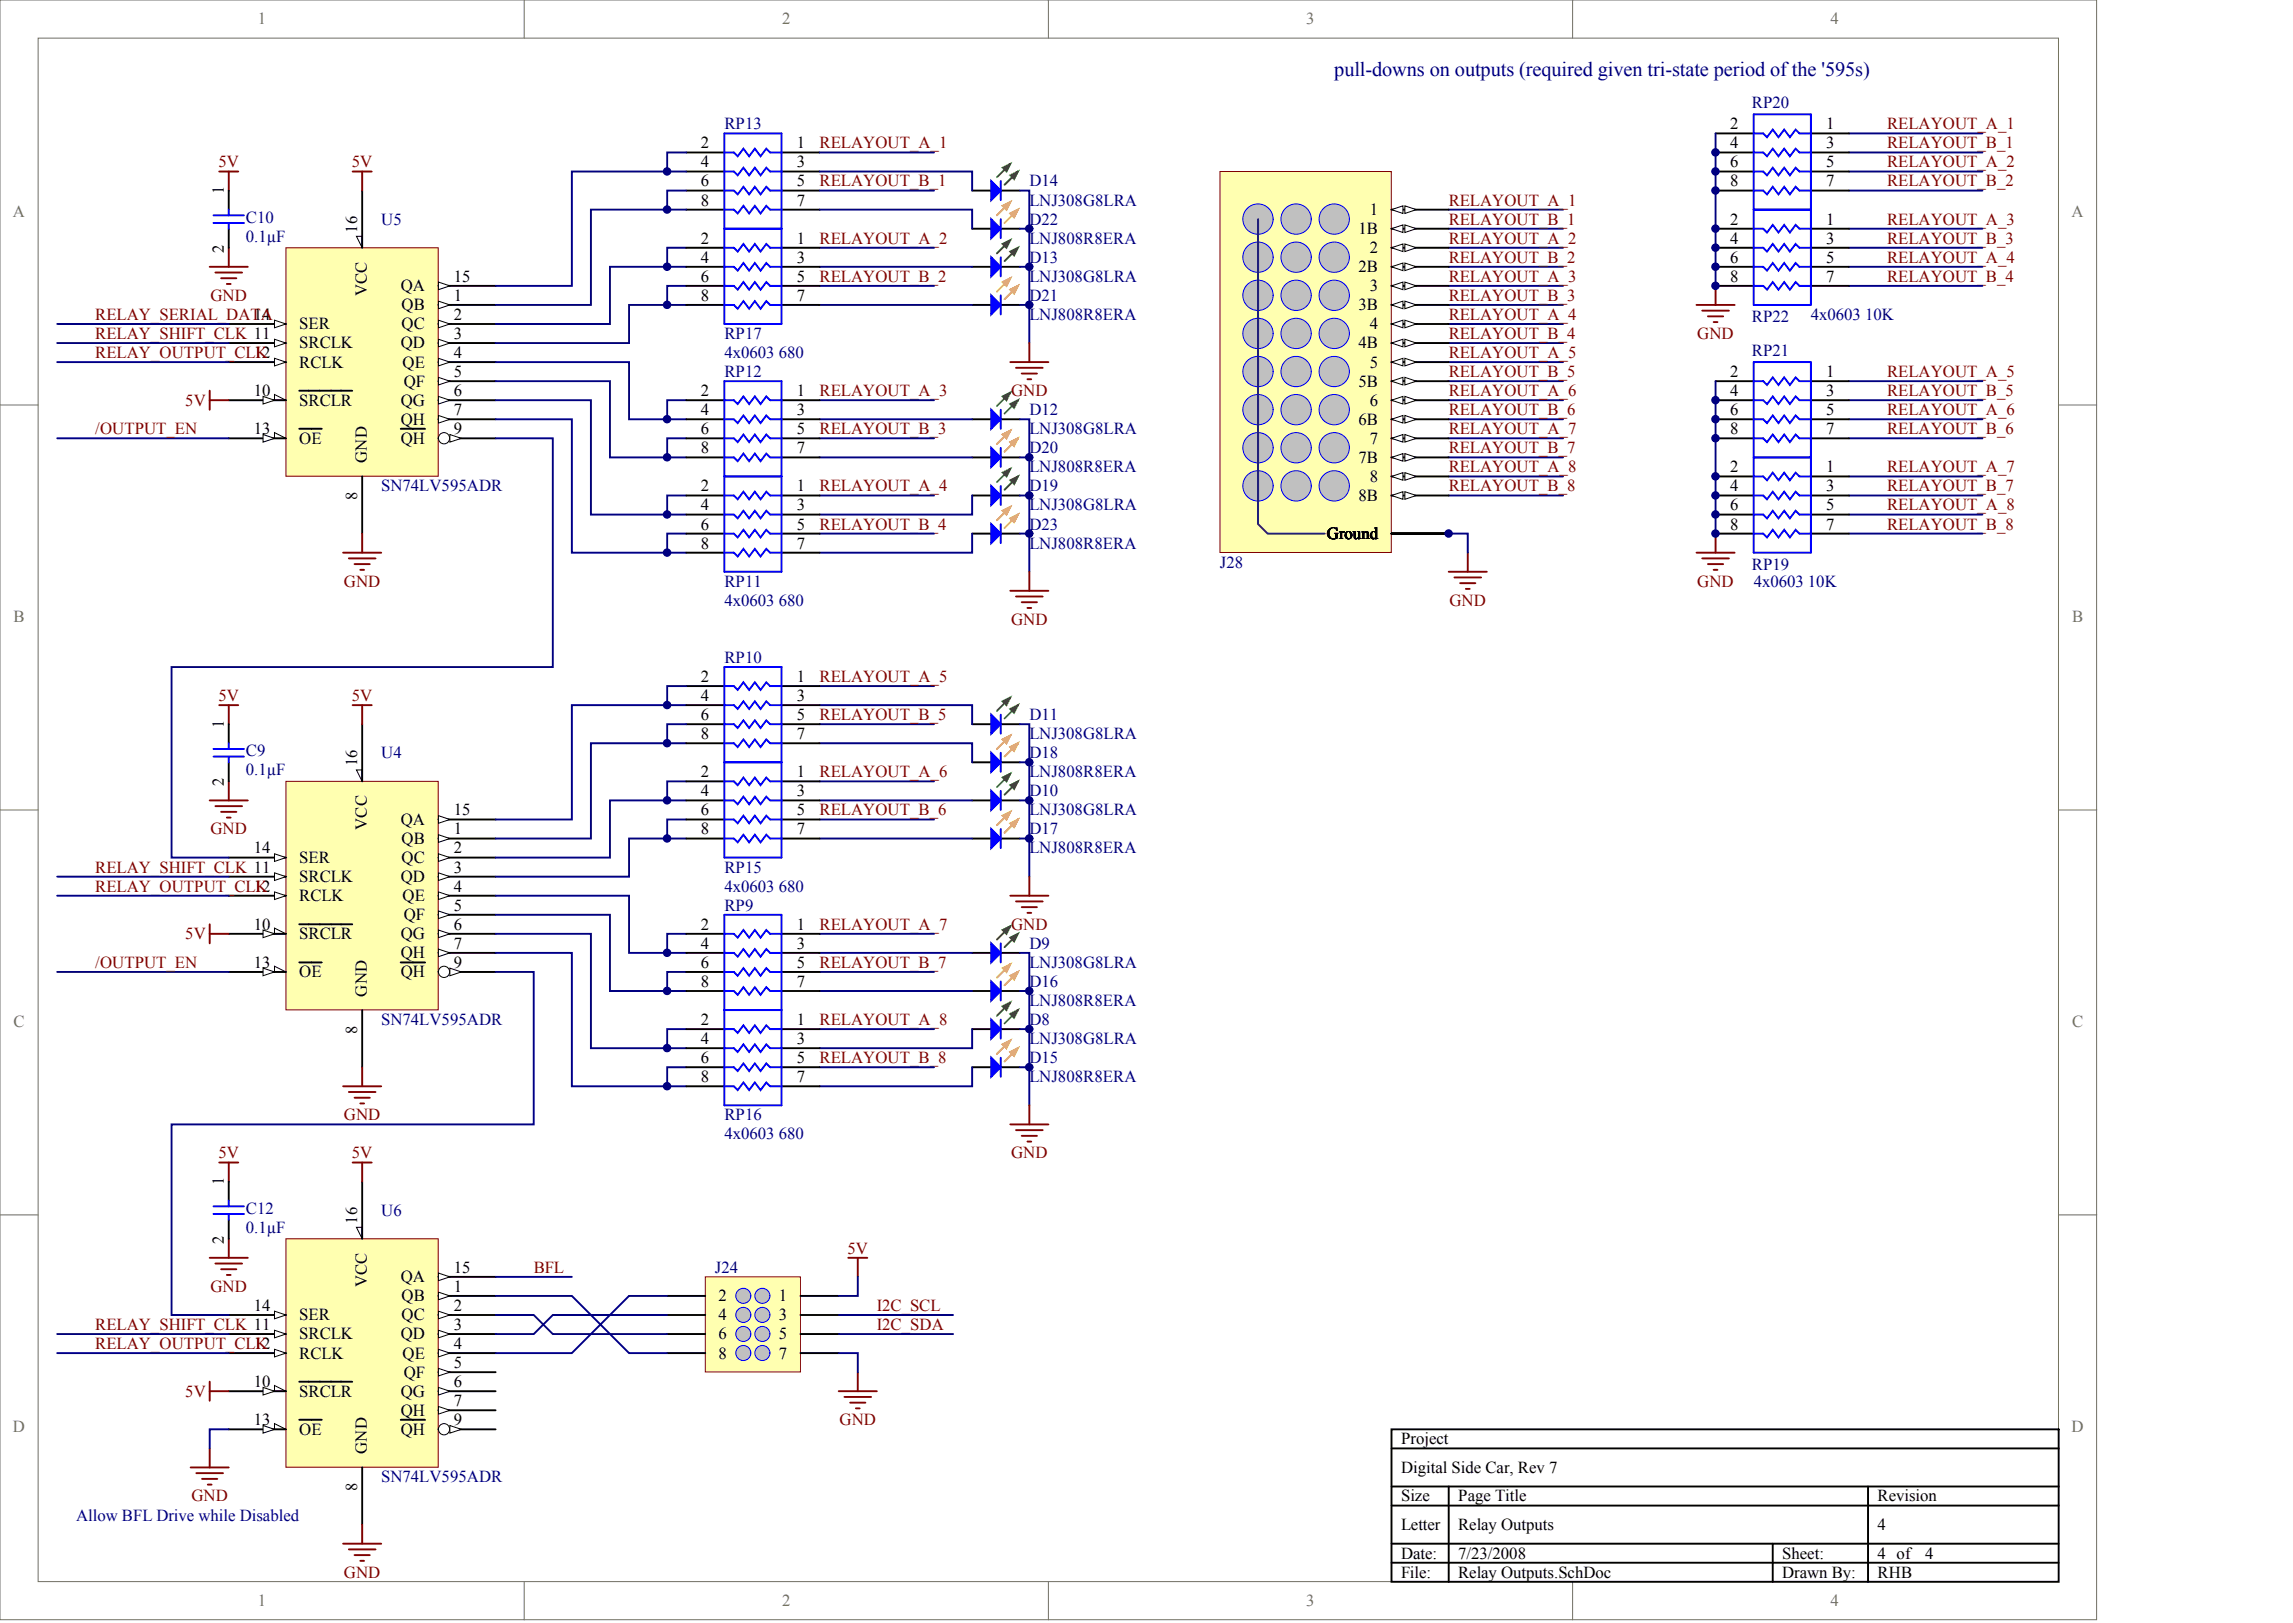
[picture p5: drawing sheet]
<svg xmlns="http://www.w3.org/2000/svg" width="840mm" height="594mm" viewBox="0 0 840 594" stroke-linecap="round" stroke-linejoin="round" font-family="sans-serif">
<defs><g id="words">
<text font-size="7.5" fill="#000080" x="488.6" y="27.7">pull-downs on outputs (required given tri-state period of the '595s)</text>
<g font-size="6.1" fill="#716f64">
<text x="94.4" y="9">1</text>
<text x="286.4" y="9">2</text>
<text x="478.3" y="9">3</text>
<text x="670.3" y="9">4</text>
<text x="4.7" y="79.6">A</text>
<text x="758.6" y="79.6">A</text>
<text x="5" y="227.8">B</text>
<text x="758.8" y="227.8">B</text>
<text x="5" y="376">C</text>
<text x="758.8" y="376">C</text>
<text x="4.7" y="524.3">D</text>
<text x="758.6" y="524.3">D</text>
<text x="94.4" y="588">1</text>
<text x="286.4" y="588">2</text>
<text x="478.3" y="588">3</text>
<text x="670.3" y="588">4</text>
</g>
<g font-size="6.1" fill="#000080">
<text x="641.4" y="39.7">RP20</text>
<text x="265.2" y="47.3">RP13</text>
<text x="376.9" y="68.3">D14</text>
<text x="376.9" y="75.2">LNJ308G8LRA</text>
<text x="90" y="81.5">C10</text>
<text x="139.6" y="82.2">U5</text>
<text x="376.9" y="82.2">D22</text>
<text x="90" y="88.5">0.1µF</text>
<text x="376.9" y="89.2">LNJ808R8ERA</text>
<text x="376.9" y="96.2">D13</text>
<text x="376.9" y="103.1">LNJ308G8LRA</text>
<text x="376.9" y="110.1">D21</text>
<text x="376.9" y="117.1">LNJ808R8ERA</text>
<text x="641.4" y="117.8">RP22</text>
<text x="663.1" y="117.1">4x0603 10K</text>
<text x="265.2" y="124.1">RP17</text>
<text x="265.2" y="131">4x0603 680</text>
<text x="641.4" y="130.3">RP21</text>
<text x="265.2" y="138">RP12</text>
<text x="376.9" y="152">D12</text>
<text x="376.9" y="158.9">LNJ308G8LRA</text>
<text x="376.9" y="165.9">D20</text>
<text x="376.9" y="172.9">LNJ808R8ERA</text>
<text x="139.6" y="179.9">SN74LV595ADR</text>
<text x="376.9" y="179.9">D19</text>
<text x="376.9" y="186.8">LNJ308G8LRA</text>
<text x="376.9" y="193.8">D23</text>
<text x="376.9" y="200.8">LNJ808R8ERA</text>
<text x="446.7" y="207.8">J28</text>
<text x="641.4" y="208.5">RP19</text>
<text x="265.2" y="214.7">RP11</text>
<text x="642.1" y="214.7">4x0603 10K</text>
<text x="265.2" y="221.7">4x0603 680</text>
<text x="265.2" y="242.7">RP10</text>
<text x="376.9" y="263.6">D11</text>
<text x="376.9" y="270.6">LNJ308G8LRA</text>
<text x="90" y="276.8">C9</text>
<text x="139.6" y="277.5">U4</text>
<text x="376.9" y="277.5">D18</text>
<text x="90" y="283.8">0.1µF</text>
<text x="376.9" y="284.5">LNJ808R8ERA</text>
<text x="376.9" y="291.5">D10</text>
<text x="376.9" y="298.5">LNJ308G8LRA</text>
<text x="376.9" y="305.4">D17</text>
<text x="376.9" y="312.4">LNJ808R8ERA</text>
<text x="265.2" y="319.4">RP15</text>
<text x="265.2" y="326.4">4x0603 680</text>
<text x="265.2" y="333.3">RP9</text>
<text x="376.9" y="347.3">D9</text>
<text x="376.9" y="354.3">LNJ308G8LRA</text>
<text x="376.9" y="361.2">D16</text>
<text x="376.9" y="368.2">LNJ808R8ERA</text>
<text x="139.6" y="375.2">SN74LV595ADR</text>
<text x="376.9" y="375.2">D8</text>
<text x="376.9" y="382.2">LNJ308G8LRA</text>
<text x="376.9" y="389.1">D15</text>
<text x="376.9" y="396.1">LNJ808R8ERA</text>
<text x="265.2" y="410.1">RP16</text>
<text x="265.2" y="417">4x0603 680</text>
<text x="90" y="444.3">C12</text>
<text x="139.6" y="444.9">U6</text>
<text x="90" y="451.2">0.1µF</text>
<text x="261.7" y="465.9">J24</text>
<text x="139.6" y="542.6">SN74LV595ADR</text>
<text x="27.9" y="556.6">Allow BFL Drive while Disabled</text>
</g>
<g font-size="6.1">
<text x="633.5" y="47.3">2</text>
<text x="668.7" y="47.3">1</text>
<text x="256.6" y="54.3">2</text>
<text x="291.8" y="54.3">1</text>
<text x="633.5" y="54.3">4</text>
<text x="668.7" y="54.3">3</text>
<text x="256.6" y="61.3">4</text>
<text x="291.8" y="61.3">3</text>
<text x="633.5" y="61.3">6</text>
<text x="668.7" y="61.3">5</text>
<text x="82" y="71.2" transform="rotate(-90 82 71.2)">1</text>
<text x="256.6" y="68.3">6</text>
<text x="291.8" y="68.3">5</text>
<text x="633.5" y="68.3">8</text>
<text x="668.7" y="68.3">7</text>
<text x="256.6" y="75.2">8</text>
<text x="291.8" y="75.2">7</text>
<text x="501.6" y="78.7">1</text>
<text x="633.5" y="82.2">2</text>
<text x="668.7" y="82.2">1</text>
<text x="130.8" y="85.1" transform="rotate(-90 130.8 85.1)">16</text>
<text x="256.6" y="89.2">2</text>
<text x="291.8" y="89.2">1</text>
<text x="497.4" y="85.7">1B</text>
<text x="633.5" y="89.2">4</text>
<text x="668.7" y="89.2">3</text>
<text x="82" y="92.4" transform="rotate(-90 82 92.4)">2</text>
<text x="501.6" y="92.7">2</text>
<text x="256.6" y="96.2">4</text>
<text x="291.8" y="96.2">3</text>
<text x="497.4" y="99.6">2B</text>
<text x="633.5" y="96.2">6</text>
<text x="668.7" y="96.2">5</text>
<text x="146.7" y="106.6">QA</text>
<text x="166.1" y="103.1">15</text>
<text x="256.6" y="103.1">6</text>
<text x="291.8" y="103.1">5</text>
<text x="501.6" y="106.6">3</text>
<text x="633.5" y="103.1">8</text>
<text x="668.7" y="103.1">7</text>
<text x="134.3" y="108.5" transform="rotate(-90 134.3 108.5)">VCC</text>
<text x="147.1" y="113.6">QB</text>
<text x="166.1" y="110.1">1</text>
<text x="256.6" y="110.1">8</text>
<text x="291.8" y="110.1">7</text>
<text x="497.4" y="113.6">3B</text>
<text x="93" y="117.1">14</text>
<text x="166.1" y="117.1">2</text>
<text x="109.6" y="120.6">SER</text>
<text x="147.1" y="120.6">QC</text>
<text x="166.1" y="124.1">3</text>
<text x="501.6" y="120.6">4</text>
<text x="109.6" y="127.5">SRCLK</text>
<text x="146.7" y="127.5">QD</text>
<text x="166.1" y="131">4</text>
<text x="497.4" y="127.5">4B</text>
<text x="109.6" y="134.5">RCLK</text>
<text x="147.4" y="134.5">QE</text>
<text x="501.6" y="134.5">5</text>
<text x="147.9" y="141.5">QF</text>
<text x="166.1" y="138">5</text>
<text x="497.4" y="141.5">5B</text>
<text x="633.5" y="138">2</text>
<text x="668.7" y="138">1</text>
<text x="93" y="145">10</text>
<text x="109.6" y="148.5">SRCLR</text>
<text x="146.7" y="148.5">QG</text>
<text x="166.1" y="145">6</text>
<text x="256.6" y="145">2</text>
<text x="291.8" y="145">1</text>
<text x="501.6" y="148.5">6</text>
<text x="633.5" y="145">4</text>
<text x="668.7" y="145">3</text>
<text x="146.7" y="155.5">QH</text>
<text x="166.1" y="152">7</text>
<text x="256.6" y="152">4</text>
<text x="291.8" y="152">3</text>
<text x="497.4" y="155.5">6B</text>
<text x="633.5" y="152">6</text>
<text x="668.7" y="152">5</text>
<text x="93" y="158.9">13</text>
<text x="166.1" y="158.9">9</text>
<text x="256.6" y="158.9">6</text>
<text x="291.8" y="158.9">5</text>
<text x="633.5" y="158.9">8</text>
<text x="668.7" y="158.9">7</text>
<text x="109.6" y="162.4">OE</text>
<text x="146.7" y="162.4">QH</text>
<text x="256.6" y="165.9">8</text>
<text x="291.8" y="165.9">7</text>
<text x="501.6" y="162.4">7</text>
<text x="134.3" y="169.5" transform="rotate(-90 134.3 169.5)">GND</text>
<text x="497.4" y="169.4">7B</text>
<text x="633.5" y="172.9">2</text>
<text x="668.7" y="172.9">1</text>
<text x="256.6" y="179.9">2</text>
<text x="291.8" y="179.9">1</text>
<text x="501.6" y="176.4">8</text>
<text x="633.5" y="179.9">4</text>
<text x="668.7" y="179.9">3</text>
<text x="130.8" y="183.1" transform="rotate(-90 130.8 183.1)">8</text>
<text x="497.4" y="183.4">8B</text>
<text x="256.6" y="186.8">4</text>
<text x="291.8" y="186.8">3</text>
<text x="633.5" y="186.8">6</text>
<text x="668.7" y="186.8">5</text>
<text x="256.6" y="193.8">6</text>
<text x="291.8" y="193.8">5</text>
<text x="485.9" y="197.3">Ground</text>
<text x="633.5" y="193.8">8</text>
<text x="668.7" y="193.8">7</text>
<text x="256.6" y="200.8">8</text>
<text x="291.8" y="200.8">7</text>
<text x="256.6" y="249.6">2</text>
<text x="291.8" y="249.6">1</text>
<text x="256.6" y="256.6">4</text>
<text x="291.8" y="256.6">3</text>
<text x="256.6" y="263.6">6</text>
<text x="291.8" y="263.6">5</text>
<text x="82" y="266.5" transform="rotate(-90 82 266.5)">1</text>
<text x="256.6" y="270.6">8</text>
<text x="291.8" y="270.6">7</text>
<text x="130.8" y="280.4" transform="rotate(-90 130.8 280.4)">16</text>
<text x="82" y="287.8" transform="rotate(-90 82 287.8)">2</text>
<text x="256.6" y="284.5">2</text>
<text x="291.8" y="284.5">1</text>
<text x="256.6" y="291.5">4</text>
<text x="291.8" y="291.5">3</text>
<text x="166.1" y="298.5">15</text>
<text x="256.6" y="298.5">6</text>
<text x="291.8" y="298.5">5</text>
<text x="134.3" y="303.8" transform="rotate(-90 134.3 303.8)">VCC</text>
<text x="146.7" y="301.9">QA</text>
<text x="166.1" y="305.4">1</text>
<text x="256.6" y="305.4">8</text>
<text x="291.8" y="305.4">7</text>
<text x="147.1" y="308.9">QB</text>
<text x="93" y="312.4">14</text>
<text x="109.6" y="315.9">SER</text>
<text x="147.1" y="315.9">QC</text>
<text x="166.1" y="312.4">2</text>
<text x="109.6" y="322.9">SRCLK</text>
<text x="146.7" y="322.9">QD</text>
<text x="166.1" y="319.4">3</text>
<text x="109.6" y="329.8">RCLK</text>
<text x="147.4" y="329.8">QE</text>
<text x="166.1" y="326.4">4</text>
<text x="166.1" y="333.3">5</text>
<text x="93" y="340.3">10</text>
<text x="147.9" y="336.8">QF</text>
<text x="166.1" y="340.3">6</text>
<text x="256.6" y="340.3">2</text>
<text x="291.8" y="340.3">1</text>
<text x="109.6" y="343.8">SRCLR</text>
<text x="146.7" y="343.8">QG</text>
<text x="166.1" y="347.3">7</text>
<text x="256.6" y="347.3">4</text>
<text x="291.8" y="347.3">3</text>
<text x="146.7" y="350.8">QH</text>
<text x="93" y="354.3">13</text>
<text x="109.6" y="357.8">OE</text>
<text x="146.7" y="357.8">QH</text>
<text x="166.1" y="354.3">9</text>
<text x="256.6" y="354.3">6</text>
<text x="291.8" y="354.3">5</text>
<text x="134.3" y="364.8" transform="rotate(-90 134.3 364.8)">GND</text>
<text x="256.6" y="361.2">8</text>
<text x="291.8" y="361.2">7</text>
<text x="256.6" y="375.2">2</text>
<text x="291.8" y="375.2">1</text>
<text x="130.8" y="378.4" transform="rotate(-90 130.8 378.4)">8</text>
<text x="256.6" y="382.2">4</text>
<text x="291.8" y="382.2">3</text>
<text x="256.6" y="389.1">6</text>
<text x="291.8" y="389.1">5</text>
<text x="256.6" y="396.1">8</text>
<text x="291.8" y="396.1">7</text>
<text x="82" y="433.9" transform="rotate(-90 82 433.9)">1</text>
<text x="130.8" y="447.9" transform="rotate(-90 130.8 447.9)">16</text>
<text x="82" y="455.2" transform="rotate(-90 82 455.2)">2</text>
<text x="166.1" y="465.9">15</text>
<text x="134.3" y="471.2" transform="rotate(-90 134.3 471.2)">VCC</text>
<text x="146.7" y="469.4">QA</text>
<text x="166.1" y="472.9">1</text>
<text x="93" y="479.8">14</text>
<text x="147.1" y="476.3">QB</text>
<text x="166.1" y="479.8">2</text>
<text x="263.1" y="476.3">2</text>
<text x="285.2" y="476.3">1</text>
<text x="109.6" y="483.3">SER</text>
<text x="147.1" y="483.3">QC</text>
<text x="263.1" y="483.3">4</text>
<text x="285.2" y="483.3">3</text>
<text x="109.6" y="490.3">SRCLK</text>
<text x="146.7" y="490.3">QD</text>
<text x="166.1" y="486.8">3</text>
<text x="263.1" y="490.3">6</text>
<text x="285.2" y="490.3">5</text>
<text x="109.6" y="497.3">RCLK</text>
<text x="147.4" y="497.3">QE</text>
<text x="166.1" y="493.8">4</text>
<text x="263.1" y="497.3">8</text>
<text x="285.2" y="497.3">7</text>
<text x="166.1" y="500.8">5</text>
<text x="93" y="507.7">10</text>
<text x="147.9" y="504.2">QF</text>
<text x="166.1" y="507.7">6</text>
<text x="109.6" y="511.2">SRCLR</text>
<text x="146.7" y="511.2">QG</text>
<text x="166.1" y="514.7">7</text>
<text x="93" y="521.7">13</text>
<text x="146.7" y="518.2">QH</text>
<text x="166.1" y="521.7">9</text>
<text x="109.6" y="525.2">OE</text>
<text x="146.7" y="525.2">QH</text>
<text x="134.3" y="532.3" transform="rotate(-90 134.3 532.3)">GND</text>
<text x="513" y="528.7">Project</text>
<text x="513" y="539.1">Digital Side Car, Rev 7</text>
<text x="130.8" y="545.9" transform="rotate(-90 130.8 545.9)">8</text>
<text x="513" y="549.6">Size</text>
<text x="533.9" y="549.6">Page Title</text>
<text x="687.5" y="549.6">Revision</text>
<text x="513" y="560">Letter</text>
<text x="533.9" y="560">Relay Outputs</text>
<text x="687.5" y="560">4</text>
<text x="513" y="570.5">Date:</text>
<text x="533.9" y="570.5">7/23/2008</text>
<text x="652.6" y="570.5">Sheet:</text>
<text x="687.5" y="570.5">4 of</text>
<text x="705" y="570.5">4</text>
<text x="513" y="577.5">File:</text>
<text x="533.9" y="577.5">Relay Outputs.SchDoc</text>
<text x="652.6" y="577.5">Drawn By:</text>
<text x="687.5" y="577.5">RHB</text>
</g>
<g font-size="6.1" fill="#800000">
<text x="691" y="47.3">RELAYOUT_A_1</text>
<text x="300.1" y="54.3">RELAYOUT_A_1</text>
<text x="691" y="54.3">RELAYOUT_B_1</text>
<text x="80" y="61.3">5V</text>
<text x="128.8" y="61.3">5V</text>
<text x="691" y="61.3">RELAYOUT_A_2</text>
<text x="300.1" y="68.3">RELAYOUT_B_1</text>
<text x="691" y="68.3">RELAYOUT_B_2</text>
<text x="530.5" y="75.2">RELAYOUT_A_1</text>
<text x="530.5" y="82.2">RELAYOUT_B_1</text>
<text x="691" y="82.2">RELAYOUT_A_3</text>
<text x="300.1" y="89.2">RELAYOUT_A_2</text>
<text x="530.5" y="89.2">RELAYOUT_A_2</text>
<text x="691" y="89.2">RELAYOUT_B_3</text>
<text x="530.5" y="96.2">RELAYOUT_B_2</text>
<text x="691" y="96.2">RELAYOUT_A_4</text>
<text x="300.1" y="103.1">RELAYOUT_B_2</text>
<text x="530.5" y="103.1">RELAYOUT_A_3</text>
<text x="691" y="103.1">RELAYOUT_B_4</text>
<text x="77.1" y="110.1">GND</text>
<text x="530.5" y="110.1">RELAYOUT_B_3</text>
<text x="34.9" y="117.1">RELAY_SERIAL_DATA</text>
<text x="530.5" y="117.1">RELAYOUT_A_4</text>
<text x="34.9" y="124.1">RELAY_SHIFT_CLK 11</text>
<text x="530.5" y="124.1">RELAYOUT_B_4</text>
<text x="621.5" y="124.1">GND</text>
<text x="34.9" y="131">RELAY_OUTPUT_CL12</text>
<text x="93.6" y="131">K</text>
<text x="530.5" y="131">RELAYOUT_A_5</text>
<text x="530.5" y="138">RELAYOUT_B_5</text>
<text x="691" y="138">RELAYOUT_A_5</text>
<text x="67.8" y="148.5">5V</text>
<text x="300.1" y="145">RELAYOUT_A_3</text>
<text x="370.2" y="145">GND</text>
<text x="530.5" y="145">RELAYOUT_A_6</text>
<text x="691" y="145">RELAYOUT_B_5</text>
<text x="530.5" y="152">RELAYOUT_B_6</text>
<text x="691" y="152">RELAYOUT_A_6</text>
<text x="34.9" y="158.9">/OUTPUT_EN</text>
<text x="300.1" y="158.9">RELAYOUT_B_3</text>
<text x="530.5" y="158.9">RELAYOUT_A_7</text>
<text x="691" y="158.9">RELAYOUT_B_6</text>
<text x="530.5" y="165.9">RELAYOUT_B_7</text>
<text x="530.5" y="172.9">RELAYOUT_A_8</text>
<text x="691" y="172.9">RELAYOUT_A_7</text>
<text x="300.1" y="179.9">RELAYOUT_A_4</text>
<text x="530.5" y="179.9">RELAYOUT_B_8</text>
<text x="691" y="179.9">RELAYOUT_B_7</text>
<text x="691" y="186.8">RELAYOUT_A_8</text>
<text x="300.1" y="193.8">RELAYOUT_B_4</text>
<text x="691" y="193.8">RELAYOUT_B_8</text>
<text x="125.9" y="214.7">GND</text>
<text x="621.5" y="214.7">GND</text>
<text x="530.7" y="221.7">GND</text>
<text x="370.2" y="228.7">GND</text>
<text x="300.1" y="249.6">RELAYOUT_A_5</text>
<text x="80" y="256.6">5V</text>
<text x="128.8" y="256.6">5V</text>
<text x="300.1" y="263.6">RELAYOUT_B_5</text>
<text x="300.1" y="284.5">RELAYOUT_A_6</text>
<text x="300.1" y="298.5">RELAYOUT_B_6</text>
<text x="77.1" y="305.4">GND</text>
<text x="34.9" y="319.4">RELAY_SHIFT_CLK 11</text>
<text x="34.9" y="326.4">RELAY_OUTPUT_CL12</text>
<text x="93.6" y="326.4">K</text>
<text x="300.1" y="340.3">RELAYOUT_A_7</text>
<text x="370.2" y="340.3">GND</text>
<text x="67.8" y="343.8">5V</text>
<text x="34.9" y="354.3">/OUTPUT_EN</text>
<text x="300.1" y="354.3">RELAYOUT_B_7</text>
<text x="300.1" y="375.2">RELAYOUT_A_8</text>
<text x="300.1" y="389.1">RELAYOUT_B_8</text>
<text x="125.9" y="410.1">GND</text>
<text x="80" y="424">5V</text>
<text x="128.8" y="424">5V</text>
<text x="370.2" y="424">GND</text>
<text x="310.3" y="458.9">5V</text>
<text x="195.4" y="465.9">BFL</text>
<text x="77.1" y="472.9">GND</text>
<text x="321.1" y="479.8">I2C_SCL</text>
<text x="34.9" y="486.8">RELAY_SHIFT_CLK 11</text>
<text x="321.1" y="486.8">I2C_SDA</text>
<text x="34.9" y="493.8">RELAY_OUTPUT_CL12</text>
<text x="93.6" y="493.8">K</text>
<text x="67.8" y="511.2">5V</text>
<text x="307.4" y="521.7">GND</text>
<text x="70.1" y="549.6">GND</text>
<text x="125.9" y="577.5">GND</text>
</g>
</g></defs>
<g fill="#fff" stroke="#716f64" stroke-width=".37">
<path d="M0 0h767.7v592.9h-767.7z"/>
<path d="M14 14h739.7v564.9h-739.7z"/>
</g>
<path d="M191.9 0v14M383.9 0v14M575.8 0v14M0 148.2h14M753.8 148.2h14M0 296.5h14M753.8 296.5h14M0 444.7h14M753.8 444.7h14M191.9 579v13.9M383.9 579v13.9M575.8 579v13.9" fill="none" stroke="#716f64" stroke-width=".37"/>
<path d="M509.5 523.2h244.3v55.8h-244.3zM509.5 530.2h244.3M509.5 544.1h244.3M509.5 551.1h244.3M530.5 544.1v34.9M684 544.1v34.9M509.5 565h244.3M509.5 572h244.3M649.1 565v14" fill="none" stroke="#000" stroke-width=".7"/>
<path d="M104.7 453.4h55.8v83.7h-55.8z" fill="#ffffb0" stroke="#800000" stroke-width=".37"/>
<path d="M160.5 481.3h21" fill="none" stroke="#000" stroke-width=".7"/>
<path d="M160.5 479.9l4.2 1.4-4.2 1.4z" fill="#fff" stroke="#000" stroke-width=".37"/>
<path d="M160.5 495.3h21" fill="none" stroke="#000" stroke-width=".7"/>
<path d="M160.5 493.9l4.2 1.4-4.2 1.4z" fill="#fff" stroke="#000" stroke-width=".37"/>
<path d="M160.5 509.2h21" fill="none" stroke="#000" stroke-width=".7"/>
<path d="M160.5 507.8l4.2 1.4-4.2 1.4z" fill="#fff" stroke="#000" stroke-width=".37"/>
<path d="M160.5 488.3h21" fill="none" stroke="#000" stroke-width=".7"/>
<path d="M160.5 486.9l4.2 1.4-4.2 1.4z" fill="#fff" stroke="#000" stroke-width=".37"/>
<path d="M160.5 502.3h21" fill="none" stroke="#000" stroke-width=".7"/>
<path d="M160.5 500.9l4.2 1.4-4.2 1.4z" fill="#fff" stroke="#000" stroke-width=".37"/>
<path d="M160.5 516.2h21" fill="none" stroke="#000" stroke-width=".7"/>
<path d="M160.5 514.8l4.2 1.4-4.2 1.4z" fill="#fff" stroke="#000" stroke-width=".37"/>
<path d="M83.8 523.2h20.9" fill="none" stroke="#000" stroke-width=".7"/>
<path d="M100.5 521.1l4.2 2.1h-4.2z" fill="none" stroke="#000" stroke-width=".37"/>
<path d="M96.3 521.8l4.2 1.4-4.2 1.4z" fill="#fff" stroke="#000" stroke-width=".37"/>
<path d="M83.8 488.3h20.9M109.6 519.7h8.2" fill="none" stroke="#000" stroke-width=".7"/>
<path d="M100.5 486.9l4.2 1.4-4.2 1.4z" fill="#fff" stroke="#000" stroke-width=".37"/>
<path d="M83.8 509.2h20.9" fill="none" stroke="#000" stroke-width=".7"/>
<path d="M100.5 507.1l4.2 2.1h-4.2z" fill="none" stroke="#000" stroke-width=".37"/>
<path d="M96.3 507.8l4.2 1.4-4.2 1.4z" fill="#fff" stroke="#000" stroke-width=".37"/>
<path d="M83.8 495.3h20.9M109.6 505.7h19.4" fill="none" stroke="#000" stroke-width=".7"/>
<path d="M100.5 493.9l4.2 1.4-4.2 1.4z" fill="#fff" stroke="#000" stroke-width=".37"/>
<path d="M83.8 481.3h20.9" fill="none" stroke="#000" stroke-width=".7"/>
<path d="M100.5 479.9l4.2 1.4-4.2 1.4z" fill="#fff" stroke="#000" stroke-width=".37"/>
<path d="M132.6 432.5v20.9M160.5 474.4h21" fill="none" stroke="#000" stroke-width=".7"/>
<path d="M130.5 449.2h2.1v4.2z" fill="none" stroke="#000" stroke-width=".37"/>
<path d="M160.5 473l4.2 1.4-4.2 1.4z" fill="#fff" stroke="#000" stroke-width=".37"/>
<path d="M160.5 467.4h21M132.6 537.1v21" fill="none" stroke="#000" stroke-width=".7"/>
<path d="M160.5 466l4.2 1.4-4.2 1.4z" fill="#fff" stroke="#000" stroke-width=".37"/>
<path d="M160.5 523.2h21" fill="none" stroke="#000" stroke-width=".7"/>
<circle cx="162.6" cy="523.2" r="2.06" fill="#fff" stroke="#000" stroke-width=".37"/>
<path d="M164.7 521.8l4.2 1.4-4.2 1.4z" fill="#fff" stroke="#000" stroke-width=".37"/>
<path d="M83.8 432.5v7M83.8 446.5v6.9M146.7 519.7h8.9" fill="none" stroke="#000" stroke-width=".7"/>
<g fill="none" stroke="#800000" stroke-width=".7">
<path d="M621.2 111.6h14M623.3 113.7h9.8M625.4 115.8h5.6M627.5 117.9h1.4M628.2 104.6v7M80.3 425.5h6.9M83.8 425.5v7M129.1 425.5h7M132.6 425.5v7M83.8 453.4v7M76.8 460.4h13.9M78.9 462.5h9.7"/>
<path d="M81 464.6h5.5M83.1 466.7h1.4M132.6 558.1v6.9M125.6 565h14M127.7 567.1h9.8M129.8 569.2h5.6M131.9 571.3h1.4"/>
</g>
<path d="M83.8 439.5v2.1M78.2 444.4h11.1M78.2 441.6h11.1M83.8 444.4v2.1" fill="none" stroke="#00f" stroke-width=".7"/>
<g fill="none" stroke="#000080" stroke-width=".7">
<path d="M677 48.8h48.9M530.5 76.7h41.8M530.5 83.7h41.8M530.5 90.7h41.8M530.5 97.7h41.8M530.5 104.6h41.8M530.5 111.6h41.8M530.5 118.6h41.8M530.5 125.6h41.8M530.5 132.5h41.8M530.5 139.5h41.8M530.5 146.5h41.8"/>
<path d="M530.5 153.5h41.8M530.5 160.4h41.8M530.5 167.4h41.8M530.5 174.4h41.8M530.5 181.4h41.8M20.9 488.3h62.9M20.9 495.3h62.9"/>
</g>
<path d="M446.7 62.8h62.7v139.4h-62.7z" fill="#ffffb0" stroke="#800000" stroke-width=".37"/>
<path d="M509.5 76.7h21" fill="none" stroke="#000" stroke-width=".7"/>
<g fill="#fff" stroke="#000" stroke-width=".37">
<path d="M509.5 76.7l4.2-1.4v2.8z"/>
<path d="M514.4 75.3l4.2 1.4-4.2 1.4z"/>
</g>
<path d="M509.5 90.7h21" fill="none" stroke="#000" stroke-width=".7"/>
<g fill="#fff" stroke="#000" stroke-width=".37">
<path d="M509.5 90.7l4.2-1.4v2.8z"/>
<path d="M514.4 89.3l4.2 1.4-4.2 1.4z"/>
</g>
<path d="M509.5 104.6h21" fill="none" stroke="#000" stroke-width=".7"/>
<g fill="#fff" stroke="#000" stroke-width=".37">
<path d="M509.5 104.6l4.2-1.4v2.8z"/>
<path d="M514.4 103.2l4.2 1.4-4.2 1.4z"/>
</g>
<path d="M509.5 118.6h21" fill="none" stroke="#000" stroke-width=".7"/>
<g fill="#fff" stroke="#000" stroke-width=".37">
<path d="M509.5 118.6l4.2-1.4v2.8z"/>
<path d="M514.4 117.2l4.2 1.4-4.2 1.4z"/>
</g>
<path d="M509.5 132.5h21" fill="none" stroke="#000" stroke-width=".7"/>
<g fill="#fff" stroke="#000" stroke-width=".37">
<path d="M509.5 132.5l4.2-1.4v2.8z"/>
<path d="M514.4 131.1l4.2 1.4-4.2 1.4z"/>
</g>
<path d="M509.5 146.5h21" fill="none" stroke="#000" stroke-width=".7"/>
<g fill="#fff" stroke="#000" stroke-width=".37">
<path d="M509.5 146.5l4.2-1.4v2.8z"/>
<path d="M514.4 145.1l4.2 1.4-4.2 1.4z"/>
</g>
<path d="M509.5 160.4h21" fill="none" stroke="#000" stroke-width=".7"/>
<g fill="#fff" stroke="#000" stroke-width=".37">
<path d="M509.5 160.4l4.2-1.3v2.7z"/>
<path d="M514.4 159.1l4.2 1.3-4.2 1.4z"/>
</g>
<path d="M509.5 174.4h21" fill="none" stroke="#000" stroke-width=".7"/>
<g fill="#fff" stroke="#000" stroke-width=".37">
<path d="M509.5 174.4l4.2-1.4v2.8z"/>
<path d="M514.4 173l4.2 1.4-4.2 1.4z"/>
</g>
<path d="M509.5 181.4h21" fill="none" stroke="#000" stroke-width=".7"/>
<g fill="#fff" stroke="#000" stroke-width=".37">
<path d="M509.5 181.4l4.2-1.4v2.8z"/>
<path d="M514.4 180l4.2 1.4-4.2 1.4z"/>
</g>
<path d="M509.5 167.4h21M509.5 195.3h21" fill="none" stroke="#000" stroke-width=".7"/>
<g fill="#fff" stroke="#000" stroke-width=".37">
<path d="M509.5 167.4l4.2-1.4v2.8z"/>
<path d="M514.4 166l4.2 1.4-4.2 1.4z"/>
</g>
<path d="M509.5 153.5h21M509.5 195.3h21" fill="none" stroke="#000" stroke-width=".7"/>
<g fill="#fff" stroke="#000" stroke-width=".37">
<path d="M509.5 153.5l4.2-1.4v2.8z"/>
<path d="M514.4 152.1l4.2 1.4-4.2 1.4z"/>
</g>
<path d="M509.5 139.5h21M509.5 195.3h21" fill="none" stroke="#000" stroke-width=".7"/>
<g fill="#fff" stroke="#000" stroke-width=".37">
<path d="M509.5 139.5l4.2-1.4v2.8z"/>
<path d="M514.4 138.1l4.2 1.4-4.2 1.4z"/>
</g>
<path d="M509.5 125.6h21M509.5 195.3h21" fill="none" stroke="#000" stroke-width=".7"/>
<g fill="#fff" stroke="#000" stroke-width=".37">
<path d="M509.5 125.6l4.2-1.4v2.8z"/>
<path d="M514.4 124.2l4.2 1.4-4.2 1.4z"/>
</g>
<path d="M509.5 111.6h21M509.5 195.3h21" fill="none" stroke="#000" stroke-width=".7"/>
<g fill="#fff" stroke="#000" stroke-width=".37">
<path d="M509.5 111.6l4.2-1.4v2.8z"/>
<path d="M514.4 110.2l4.2 1.4-4.2 1.4z"/>
</g>
<path d="M509.5 97.7h21M509.5 195.3h21" fill="none" stroke="#000" stroke-width=".7"/>
<g fill="#fff" stroke="#000" stroke-width=".37">
<path d="M509.5 97.7l4.2-1.4v2.8z"/>
<path d="M514.4 96.3l4.2 1.4-4.2 1.4z"/>
</g>
<path d="M509.5 83.7h21M509.5 195.3h21" fill="none" stroke="#000" stroke-width=".7"/>
<g fill="#fff" stroke="#000" stroke-width=".37">
<path d="M509.5 83.7l4.2-1.4v2.8z"/>
<path d="M514.4 82.3l4.2 1.4-4.2 1.4z"/>
</g>
<path d="M509.5 195.3h21" fill="none" stroke="#000" stroke-width=".7"/>
<g fill="#c0c0c0" stroke="#00f" stroke-width=".37">
<circle cx="488.5" cy="80.2" r="5.5"/>
<circle cx="474.6" cy="80.2" r="5.5"/>
<circle cx="460.6" cy="80.2" r="5.5"/>
<circle cx="488.5" cy="94.1" r="5.5"/>
<circle cx="474.6" cy="94.1" r="5.5"/>
<circle cx="460.6" cy="94.1" r="5.5"/>
<circle cx="488.5" cy="108.1" r="5.5"/>
<circle cx="474.6" cy="108.1" r="5.5"/>
<circle cx="460.6" cy="108.1" r="5.5"/>
<circle cx="488.5" cy="122" r="5.5"/>
<circle cx="474.6" cy="122" r="5.5"/>
<circle cx="460.6" cy="122" r="5.5"/>
<circle cx="488.5" cy="136" r="5.5"/>
<circle cx="474.6" cy="136" r="5.5"/>
<circle cx="460.6" cy="136" r="5.5"/>
<circle cx="488.5" cy="149.9" r="5.5"/>
<circle cx="474.6" cy="149.9" r="5.5"/>
<circle cx="460.6" cy="149.9" r="5.5"/>
<circle cx="488.5" cy="163.9" r="5.5"/>
<circle cx="474.6" cy="163.9" r="5.5"/>
<circle cx="460.6" cy="163.9" r="5.5"/>
<circle cx="488.5" cy="177.9" r="5.5"/>
<circle cx="474.6" cy="177.9" r="5.5"/>
<circle cx="460.6" cy="177.9" r="5.5"/>
</g>
<path d="M460.7 80.2v111.6l3.5 3.5h20.9" fill="none" stroke="#30007b" stroke-width=".7"/>
<path d="M530.5 209.3h13.9M532.6 211.4h9.7M534.6 213.5h5.6M536.7 215.6h1.4M537.4 202.3v7" fill="none" stroke="#800000" stroke-width=".7"/>
<path d="M530.5 195.3h6.9v7" fill="none" stroke="#000080" stroke-width=".7"/>
<path d="M104.7 286h55.8v83.7h-55.8z" fill="#ffffb0" stroke="#800000" stroke-width=".37"/>
<path d="M160.5 313.9h21" fill="none" stroke="#000" stroke-width=".7"/>
<path d="M160.5 312.5l4.2 1.4-4.2 1.4z" fill="#fff" stroke="#000" stroke-width=".37"/>
<path d="M160.5 327.9h21" fill="none" stroke="#000" stroke-width=".7"/>
<path d="M160.5 326.5l4.2 1.4-4.2 1.4z" fill="#fff" stroke="#000" stroke-width=".37"/>
<path d="M160.5 341.8h21" fill="none" stroke="#000" stroke-width=".7"/>
<path d="M160.5 340.4l4.2 1.4-4.2 1.4z" fill="#fff" stroke="#000" stroke-width=".37"/>
<path d="M160.5 320.9h21" fill="none" stroke="#000" stroke-width=".7"/>
<path d="M160.5 319.5l4.2 1.4-4.2 1.4z" fill="#fff" stroke="#000" stroke-width=".37"/>
<path d="M160.5 334.8h21" fill="none" stroke="#000" stroke-width=".7"/>
<path d="M160.5 333.4l4.2 1.4-4.2 1.4z" fill="#fff" stroke="#000" stroke-width=".37"/>
<path d="M160.5 348.8h21" fill="none" stroke="#000" stroke-width=".7"/>
<path d="M160.5 347.4l4.2 1.4-4.2 1.4z" fill="#fff" stroke="#000" stroke-width=".37"/>
<path d="M83.8 355.8h20.9" fill="none" stroke="#000" stroke-width=".7"/>
<path d="M100.5 353.7l4.2 2.1h-4.2z" fill="none" stroke="#000" stroke-width=".37"/>
<path d="M96.3 354.4l4.2 1.4-4.2 1.4z" fill="#fff" stroke="#000" stroke-width=".37"/>
<path d="M83.8 320.9h20.9M109.6 352.3h8.2" fill="none" stroke="#000" stroke-width=".7"/>
<path d="M100.5 319.5l4.2 1.4-4.2 1.4z" fill="#fff" stroke="#000" stroke-width=".37"/>
<path d="M83.8 341.8h20.9" fill="none" stroke="#000" stroke-width=".7"/>
<path d="M100.5 339.7l4.2 2.1h-4.2z" fill="none" stroke="#000" stroke-width=".37"/>
<path d="M96.3 340.4l4.2 1.4-4.2 1.4z" fill="#fff" stroke="#000" stroke-width=".37"/>
<path d="M83.8 327.9h20.9M109.6 338.3h19.4" fill="none" stroke="#000" stroke-width=".7"/>
<path d="M100.5 326.5l4.2 1.4-4.2 1.4z" fill="#fff" stroke="#000" stroke-width=".37"/>
<path d="M83.8 313.9h20.9" fill="none" stroke="#000" stroke-width=".7"/>
<path d="M100.5 312.5l4.2 1.4-4.2 1.4z" fill="#fff" stroke="#000" stroke-width=".37"/>
<path d="M132.6 265.1v20.9M160.5 306.9h21" fill="none" stroke="#000" stroke-width=".7"/>
<path d="M130.5 281.8h2.1v4.2z" fill="none" stroke="#000" stroke-width=".37"/>
<path d="M160.5 305.5l4.2 1.4-4.2 1.4z" fill="#fff" stroke="#000" stroke-width=".37"/>
<path d="M160.5 300h21M132.6 369.7v20.9" fill="none" stroke="#000" stroke-width=".7"/>
<path d="M160.5 298.6l4.2 1.4-4.2 1.4z" fill="#fff" stroke="#000" stroke-width=".37"/>
<path d="M160.5 355.8h21" fill="none" stroke="#000" stroke-width=".7"/>
<circle cx="162.6" cy="355.7" r="2.06" fill="#fff" stroke="#000" stroke-width=".37"/>
<path d="M164.7 354.4l4.2 1.4-4.2 1.4z" fill="#fff" stroke="#000" stroke-width=".37"/>
<g fill="none" stroke="#000" stroke-width=".7">
<path d="M83.8 265.1v7M83.8 279v7M356 279h6.9M356 265.1h6.9M366.4 279h7M366.4 265.1h7M356 293h6.9M366.4 293h7M356 306.9h6.9M366.4 306.9h7M146.7 352.3h8.9M356 348.8h6.9"/>
<path d="M366.4 348.8h7M356 362.7h6.9M356 376.7h6.9M366.4 362.7h7M366.4 376.7h7M356 390.6h6.9M366.4 390.6h7"/>
</g>
<g fill="none" stroke="#800000" stroke-width=".7">
<path d="M80.3 258.1h6.9M83.8 258.1v7M129.1 258.1h7M132.6 258.1v7M76.8 293h13.9M78.9 295.1h9.7M81 297.2h5.5M83.1 299.3h1.4M83.8 286v7M369.9 327.9h14M372 330h9.8M374.1 332.1h5.6"/>
<path d="M376.2 334.1h1.4M376.9 320.9v7M125.6 397.6h14M127.7 399.7h9.8M132.6 390.6v7M129.8 401.8h5.6M131.9 403.9h1.4M369.9 411.6h14M372 413.7h9.8M374.1 415.8h5.6M376.2 417.9h1.4M376.9 404.6v7"/>
</g>
<path d="M78.2 276.9h11.1M78.2 274.2h11.1M83.8 272.1v2.1M83.8 276.9v2.1M366.4 261.6v7M366.4 275.5v7M366.4 289.5v7M366.4 303.5v6.9M366.4 345.3v7M366.4 359.3v6.9M366.4 373.2v7M366.4 387.2v6.9" fill="none" stroke="#00f" stroke-width=".7"/>
<g fill="none" stroke="#000080" stroke-width=".7">
<path d="M251.3 258.1h-41.9v41.9h-27.9M300.1 258.1h55.9v7M300.1 251.1h41.9M251.3 272.1h-34.9v34.8h-34.9M300.1 272.1h55.9v6.9M300.1 265.1h41.9M373.4 265.1h3.5v55.8M373.4 279h3.5M251.3 293h-27.9v20.9h-41.9M251.3 300h-7v6.9M251.3 286h-7v7M300.1 286h41.9"/>
<path d="M300.1 300h41.9M300.1 293h55.9M373.4 293h3.5M251.3 306.9h-21v14h-48.8M300.1 306.9h55.9M373.4 306.9h3.5M20.9 320.9h62.9M20.9 327.9h62.9M181.5 327.9h48.8v20.9h21M181.5 334.8h41.9v27.9h27.9M20.9 355.8h62.9M181.5 341.8h34.9v41.9h34.9"/>
<path d="M181.5 348.8h27.9v48.8h41.9M251.3 341.8h-7v7M251.3 355.8h-7v6.9M300.1 355.8h41.9M300.1 341.8h41.9M300.1 348.8h55.9M373.4 348.8h3.5v55.8M251.3 376.7h-7v7M300.1 376.7h41.9M300.1 362.7h55.9M356 376.7v7h-55.9M373.4 376.7h3.5"/>
<path d="M373.4 362.7h3.5M251.3 390.6h-7v7M300.1 390.6h41.9M356 390.6v7h-55.9M373.4 390.6h3.5"/>
</g>
<g fill="#00f" stroke="#00f" stroke-width=".7">
<path d="M362.9 275.5l3.5 3.5-3.5 3.5z"/>
<path d="M362.9 261.6l3.5 3.5-3.5 3.5z"/>
<path d="M362.9 303.5l3.5 3.4-3.5 3.5z"/>
<path d="M362.9 289.5l3.5 3.5-3.5 3.5z"/>
<path d="M362.9 359.3l3.5 3.4-3.5 3.5z"/>
<path d="M362.9 345.3l3.5 3.5-3.5 3.5z"/>
<path d="M362.9 387.2l3.5 3.4-3.5 3.5z"/>
<path d="M362.9 373.2l3.5 3.5-3.5 3.5z"/>
</g>
<path d="M369.9 269.3l-4.9 4.9M372.7 272.1l-4.9 4.8M369.9 297.2l-4.9 4.9M372.7 300l-4.9 4.8M369.9 353l-4.9 4.9M372.7 355.8l-4.9 4.9M369.9 380.9l-4.9 4.9M372.7 383.7l-4.9 4.9" fill="none" stroke="#ff9c00" stroke-width=".7"/>
<g fill="#ff9c00" stroke="#ff9c00" stroke-width=".7">
<path d="M369.9 273.5l2.8-1.4-1.4 2.8z"/>
<path d="M367.1 270.7l2.8-1.4-1.4 2.8z"/>
<path d="M369.9 301.4l2.8-1.4-1.4 2.8z"/>
<path d="M367.1 298.6l2.8-1.4-1.4 2.8z"/>
<path d="M369.9 357.2l2.8-1.4-1.4 2.8z"/>
<path d="M367.1 354.4l2.8-1.4-1.4 2.8z"/>
<path d="M369.9 385.1l2.8-1.4-1.4 2.8z"/>
<path d="M367.1 382.3l2.8-1.4-1.4 2.8z"/>
</g>
<path d="M369.9 255.3l-4.9 4.9M372.7 258.1l-4.9 4.9M369.9 283.2l-4.9 4.9M372.7 286l-4.9 4.9M369.9 339l-4.9 4.9M372.7 341.8l-4.9 4.9M369.9 366.9l-4.9 4.9M372.7 369.7l-4.9 4.9" fill="none" stroke="#00bf00" stroke-width=".7"/>
<g fill="#00bf00" stroke="#00bf00" stroke-width=".7">
<path d="M369.9 259.5l2.8-1.4-1.4 2.8z"/>
<path d="M367.1 256.7l2.8-1.4-1.4 2.8z"/>
<path d="M369.9 287.4l2.8-1.4-1.4 2.8z"/>
<path d="M367.1 284.6l2.8-1.4-1.4 2.8z"/>
<path d="M369.9 343.2l2.8-1.4-1.4 2.8z"/>
<path d="M367.1 340.4l2.8-1.4-1.4 2.8z"/>
<path d="M369.9 371.1l2.8-1.4-1.4 2.8z"/>
<path d="M367.1 368.3l2.8-1.4-1.4 2.8z"/>
</g>
<path d="M104.7 90.7h55.8v83.6h-55.8z" fill="#ffffb0" stroke="#800000" stroke-width=".37"/>
<path d="M160.5 118.6h21" fill="none" stroke="#000" stroke-width=".7"/>
<path d="M160.5 117.2l4.2 1.4-4.2 1.4z" fill="#fff" stroke="#000" stroke-width=".37"/>
<path d="M160.5 132.5h21" fill="none" stroke="#000" stroke-width=".7"/>
<path d="M160.5 131.1l4.2 1.4-4.2 1.4z" fill="#fff" stroke="#000" stroke-width=".37"/>
<path d="M160.5 146.5h21" fill="none" stroke="#000" stroke-width=".7"/>
<path d="M160.5 145.1l4.2 1.4-4.2 1.4z" fill="#fff" stroke="#000" stroke-width=".37"/>
<path d="M160.5 125.6h21" fill="none" stroke="#000" stroke-width=".7"/>
<path d="M160.5 124.2l4.2 1.4-4.2 1.4z" fill="#fff" stroke="#000" stroke-width=".37"/>
<path d="M160.5 139.5h21" fill="none" stroke="#000" stroke-width=".7"/>
<path d="M160.5 138.1l4.2 1.4-4.2 1.4z" fill="#fff" stroke="#000" stroke-width=".37"/>
<path d="M160.5 153.5h21" fill="none" stroke="#000" stroke-width=".7"/>
<path d="M160.5 152.1l4.2 1.4-4.2 1.4z" fill="#fff" stroke="#000" stroke-width=".37"/>
<path d="M83.8 160.4h20.9" fill="none" stroke="#000" stroke-width=".7"/>
<path d="M100.5 158.4l4.2 2h-4.2z" fill="none" stroke="#000" stroke-width=".37"/>
<path d="M96.3 159.1l4.2 1.3-4.2 1.4z" fill="#fff" stroke="#000" stroke-width=".37"/>
<path d="M83.8 125.6h20.9M109.6 157h8.2" fill="none" stroke="#000" stroke-width=".7"/>
<path d="M100.5 124.2l4.2 1.4-4.2 1.4z" fill="#fff" stroke="#000" stroke-width=".37"/>
<path d="M83.8 146.5h20.9" fill="none" stroke="#000" stroke-width=".7"/>
<path d="M100.5 144.4l4.2 2.1h-4.2z" fill="none" stroke="#000" stroke-width=".37"/>
<path d="M96.3 145.1l4.2 1.4-4.2 1.4z" fill="#fff" stroke="#000" stroke-width=".37"/>
<path d="M83.8 132.5h20.9M109.6 143h19.4" fill="none" stroke="#000" stroke-width=".7"/>
<path d="M100.5 131.1l4.2 1.4-4.2 1.4z" fill="#fff" stroke="#000" stroke-width=".37"/>
<path d="M83.8 118.6h20.9" fill="none" stroke="#000" stroke-width=".7"/>
<path d="M100.5 117.2l4.2 1.4-4.2 1.4z" fill="#fff" stroke="#000" stroke-width=".37"/>
<path d="M132.6 69.8v20.9M160.5 111.6h21" fill="none" stroke="#000" stroke-width=".7"/>
<path d="M130.5 86.5h2.1v4.2z" fill="none" stroke="#000" stroke-width=".37"/>
<path d="M160.5 110.2l4.2 1.4-4.2 1.4z" fill="#fff" stroke="#000" stroke-width=".37"/>
<path d="M160.5 104.6h21M132.6 174.4v20.9" fill="none" stroke="#000" stroke-width=".7"/>
<path d="M160.5 103.2l4.2 1.4-4.2 1.4z" fill="#fff" stroke="#000" stroke-width=".37"/>
<path d="M160.5 160.4h21" fill="none" stroke="#000" stroke-width=".7"/>
<circle cx="162.6" cy="160.4" r="2.06" fill="#fff" stroke="#000" stroke-width=".37"/>
<path d="M164.7 159.1l4.2 1.3-4.2 1.4z" fill="#fff" stroke="#000" stroke-width=".37"/>
<g fill="none" stroke="#000" stroke-width=".7">
<path d="M251.3 55.8h13.9M286.2 55.8h13.9M83.8 69.8v6.9M251.3 62.8h13.9M251.3 69.8h13.9M251.3 76.7h13.9M286.2 62.8h13.9M286.2 69.8h13.9M286.2 76.7h13.9M356 69.8h6.9M366.4 69.8h7M83.8 83.7v7"/>
<path d="M356 83.7h6.9M356 97.7h6.9M366.4 83.7h7M366.4 97.7h7M356 111.6h6.9M366.4 111.6h7M146.7 157h8.9M356 153.5h6.9M366.4 153.5h7M356 167.4h6.9M366.4 167.4h7M356 195.3h6.9"/>
<path d="M356 181.4h6.9M366.4 195.3h7M366.4 181.4h7"/>
</g>
<g fill="none" stroke="#800000" stroke-width=".7">
<path d="M80.3 62.8h6.9M83.8 62.8v7M129.1 62.8h7M132.6 62.8v7M76.8 97.7h13.9M78.9 99.8h9.7M83.8 90.7v7M81 101.9h5.5M83.1 103.9h1.4M369.9 132.5h14M372 134.6h9.8M374.1 136.7h5.6"/>
<path d="M376.2 138.8h1.4M376.9 125.6v6.9M132.6 195.3v7M125.6 202.3h14M127.7 204.4h9.8M129.8 206.5h5.6M131.9 208.6h1.4M369.9 216.3h14M372 218.3h9.8M376.9 209.3v7M374.1 220.4h5.6M376.2 222.5h1.4"/>
</g>
<g fill="none" stroke="#00f" stroke-width=".7">
<path d="M265.2 55.8h3.5l1.4 1.4 2.1-2.8 2.1 2.8 2.1-2.8 2.1 2.8 2.1-2.8 1.4 1.4h4.2M265.2 48.8h21v34.9h-21zM78.2 78.8h11.1M83.8 76.7v2.1M265.2 62.8h3.5l1.4 1.4 2.1-2.8 2.1 2.8 2.1-2.8 2.1 2.8 2.1-2.8 1.4 1.4h4.2M265.2 69.8h3.5l1.4 1.4 2.1-2.8 2.1 2.8 2.1-2.8 2.1 2.8 2.1-2.8 1.4 1.4h4.2M265.2 76.7h3.5l1.4 1.4 2.1-2.8 2.1 2.8 2.1-2.8 2.1 2.8 2.1-2.8 1.4 1.4h4.2M366.4 66.3v6.9M78.2 81.6h11.1M83.8 81.6v2.1M366.4 80.2v7M366.4 94.2v7"/>
<path d="M366.4 108.1v7M366.4 150v7M366.4 163.9v7M366.4 177.9v7M366.4 191.8v7"/>
</g>
<g fill="none" stroke="#000080" stroke-width=".7">
<path d="M300.1 55.8h41.9M677 55.8h48.9M251.3 62.8h-41.9v41.8h-27.9M251.3 76.7h-34.9v34.9h-34.9M300.1 76.7h55.9v7M300.1 62.8h55.9v7M300.1 69.8h41.9M373.4 69.8h3.5v55.8M677 69.8h48.9M677 62.8h48.9M251.3 97.7h-27.9v20.9h-41.9M251.3 90.7h-7v7"/>
<path d="M300.1 90.7h41.9M300.1 97.7h55.9M373.4 83.7h3.5M373.4 97.7h3.5M677 90.7h48.9M677 83.7h48.9M677 97.7h48.9M20.9 118.6h62.9M251.3 111.6h-21v14h-48.8M251.3 104.6h-7v7M300.1 104.6h41.9M300.1 111.6h55.9"/>
<path d="M373.4 111.6h3.5M677 104.6h48.9M20.9 125.6h62.9M20.9 132.5h62.9M181.5 132.5h48.8v21h21M181.5 139.5h41.9v27.9h27.9M677 139.5h48.9M181.5 146.5h34.9v41.9h34.9M181.5 153.5h27.9v48.8h41.9M251.3 146.5h-7v7M300.1 146.5h41.9M300.1 153.5h55.9"/>
<path d="M373.4 153.5h3.5v55.8M677 146.5h48.9M677 153.5h48.9M20.9 160.4h62.9M181.5 160.4h20.9v83.8h-139.6v69.7h21M251.3 160.4h-7v7M300.1 160.4h41.9M300.1 167.4h55.9M373.4 167.4h3.5M677 160.4h48.9M677 174.4h48.9M251.3 195.3h-7v7"/>
<path d="M251.3 181.4h-7v7M300.1 181.4h41.9M300.1 195.3h41.9M356 195.3v7h-55.9M356 181.4v7h-55.9M373.4 181.4h3.5M373.4 195.3h3.5M677 181.4h48.9M677 195.3h48.9M677 188.4h48.9M181.5 355.8h13.9v55.8h-132.6v69.7h21"/>
</g>
<g fill="#00f" stroke="#00f" stroke-width=".7">
<path d="M362.9 80.2l3.5 3.5-3.5 3.5z"/>
<path d="M362.9 66.3l3.5 3.5-3.5 3.4z"/>
<path d="M362.9 108.1l3.5 3.5-3.5 3.5z"/>
<path d="M362.9 94.2l3.5 3.5-3.5 3.5z"/>
<path d="M362.9 163.9l3.5 3.5-3.5 3.5z"/>
<path d="M362.9 150l3.5 3.5-3.5 3.5z"/>
<path d="M362.9 191.8l3.5 3.5-3.5 3.5z"/>
<path d="M362.9 177.9l3.5 3.5-3.5 3.5z"/>
</g>
<path d="M369.9 73.9l-4.9 4.9M372.7 76.7l-4.9 4.9M369.9 101.9l-4.9 4.8M372.7 104.6l-4.9 4.9M369.9 157.7l-4.9 4.8M372.7 160.4l-4.9 4.9M369.9 185.6l-4.9 4.8M372.7 188.4l-4.9 4.8" fill="none" stroke="#ff9c00" stroke-width=".7"/>
<g fill="#ff9c00" stroke="#ff9c00" stroke-width=".7">
<path d="M369.9 78.1l2.8-1.4-1.4 2.8z"/>
<path d="M367.1 75.3l2.8-1.4-1.4 2.8z"/>
<path d="M369.9 106l2.8-1.4-1.4 2.8z"/>
<path d="M367.1 103.2l2.8-1.3-1.4 2.7z"/>
<path d="M369.9 161.8l2.8-1.4-1.4 2.8z"/>
<path d="M367.1 159.1l2.8-1.4-1.4 2.7z"/>
<path d="M369.9 189.7l2.8-1.3-1.4 2.7z"/>
<path d="M367.1 187l2.8-1.4-1.4 2.8z"/>
</g>
<path d="M369.9 60l-4.9 4.9M372.7 62.8l-4.9 4.9M369.9 87.9l-4.9 4.9M372.7 90.7l-4.9 4.9M369.9 143.7l-4.9 4.9M372.7 146.5l-4.9 4.9M369.9 171.6l-4.9 4.9M372.7 174.4l-4.9 4.9" fill="none" stroke="#00bf00" stroke-width=".7"/>
<g fill="#00bf00" stroke="#00bf00" stroke-width=".7">
<path d="M369.9 64.2l2.8-1.4-1.4 2.8z"/>
<path d="M367.1 61.4l2.8-1.4-1.4 2.8z"/>
<path d="M369.9 92.1l2.8-1.4-1.4 2.8z"/>
<path d="M367.1 89.3l2.8-1.4-1.4 2.8z"/>
<path d="M369.9 147.9l2.8-1.4-1.4 2.8z"/>
<path d="M367.1 145.1l2.8-1.4-1.4 2.8z"/>
<path d="M369.9 175.8l2.8-1.4-1.4 2.8z"/>
<path d="M367.1 173l2.8-1.4-1.4 2.8z"/>
</g>
<path d="M258.2 467.4h34.9v34.8h-34.9z" fill="#ffffb0" stroke="#800000" stroke-width=".37"/>
<path d="M293.1 474.4h14M293.1 481.3h14" fill="none" stroke="#000" stroke-width=".7"/>
<g fill="#c0c0c0" stroke="#00f" stroke-width=".37">
<circle cx="279.2" cy="474.3" r="2.76"/>
<circle cx="279.2" cy="481.3" r="2.76"/>
</g>
<path d="M293.1 488.3h14" fill="none" stroke="#000" stroke-width=".7"/>
<g fill="#c0c0c0" stroke="#00f" stroke-width=".37">
<circle cx="279.2" cy="488.3" r="2.76"/>
<circle cx="272.2" cy="474.3" r="2.76"/>
<circle cx="272.2" cy="481.3" r="2.76"/>
<circle cx="272.2" cy="488.3" r="2.76"/>
</g>
<path d="M244.3 474.4h13.9M244.3 481.3h13.9M244.3 488.3h13.9M293.1 495.3h14" fill="none" stroke="#000" stroke-width=".7"/>
<g fill="#c0c0c0" stroke="#00f" stroke-width=".37">
<circle cx="279.2" cy="495.3" r="2.76"/>
<circle cx="272.2" cy="495.3" r="2.76"/>
</g>
<g fill="none" stroke="#000" stroke-width=".7">
<path d="M628.2 48.8h13.9M628.2 55.8h13.9M663.1 48.8h13.9M663.1 55.8h13.9M628.2 62.8h13.9M628.2 69.8h13.9M663.1 62.8h13.9M663.1 69.8h13.9M251.3 90.7h13.9M251.3 97.7h13.9M286.2 90.7h13.9M286.2 97.7h13.9"/>
<path d="M628.2 90.7h13.9M628.2 97.7h13.9M628.2 83.7h13.9M663.1 90.7h13.9M663.1 97.7h13.9M663.1 83.7h13.9M251.3 104.6h13.9M251.3 111.6h13.9M286.2 104.6h13.9M286.2 111.6h13.9M628.2 104.6h13.9M663.1 104.6h13.9"/>
<path d="M628.2 139.5h13.9M663.1 139.5h13.9M251.3 146.5h13.9M251.3 153.5h13.9M286.2 146.5h13.9M286.2 153.5h13.9M628.2 146.5h13.9M628.2 153.5h13.9M663.1 146.5h13.9M663.1 153.5h13.9M251.3 160.4h13.9M251.3 167.4h13.9"/>
<path d="M286.2 160.4h13.9M286.2 167.4h13.9M628.2 160.4h13.9M628.2 174.4h13.9M663.1 160.4h13.9M663.1 174.4h13.9M251.3 181.4h13.9M251.3 188.4h13.9M251.3 195.3h13.9M286.2 181.4h13.9M286.2 188.4h13.9M286.2 195.3h13.9"/>
<path d="M628.2 181.4h13.9M628.2 188.4h13.9M628.2 195.3h13.9M663.1 181.4h13.9M663.1 188.4h13.9M663.1 195.3h13.9M251.3 202.3h13.9M286.2 202.3h13.9M251.3 251.1h13.9M251.3 258.1h13.9M286.2 251.1h13.9M286.2 258.1h13.9"/>
<path d="M251.3 265.1h13.9M251.3 272.1h13.9M286.2 265.1h13.9M286.2 272.1h13.9M251.3 286h13.9M251.3 293h13.9M251.3 300h13.9M286.2 286h13.9M286.2 293h13.9M286.2 300h13.9M251.3 306.9h13.9M286.2 306.9h13.9"/>
<path d="M251.3 341.8h13.9M251.3 348.8h13.9M251.3 355.8h13.9M286.2 341.8h13.9M286.2 348.8h13.9M286.2 355.8h13.9M251.3 362.7h13.9M251.3 376.7h13.9M286.2 362.7h13.9M286.2 376.7h13.9M251.3 383.7h13.9M251.3 390.6h13.9"/>
<path d="M251.3 397.6h13.9M286.2 383.7h13.9M286.2 390.6h13.9M286.2 397.6h13.9M244.3 495.3h13.9"/>
</g>
<g fill="none" stroke="#000080" stroke-width=".7">
<path d="M251.3 55.8h-7v7M628.2 48.8v55.8M251.3 69.8h-7v6.9M628.2 139.5v55.8M251.3 251.1h-7v7M251.3 265.1h-7v7M181.5 474.4h27.9l20.9 20.9h14M181.5 467.4h27.9M244.3 474.4h-14l-20.9 20.9h-27.9M314.1 467.4v7h-7M181.5 481.3h13.9l7 7h41.9M244.3 481.3h-41.9l-7 7h-13.9"/>
<path d="M307.1 495.3h7v7M307.1 488.3h41.9M307.1 481.3h41.9M83.8 523.2h-7v7"/>
</g>
<g fill="none" stroke="#800000" stroke-width=".7">
<path d="M76.8 143v7M76.8 146.5h7M628.2 195.3v7M621.2 202.3h14M623.3 204.4h9.8M625.4 206.5h5.6M627.5 208.6h1.4M76.8 338.3v7M76.8 341.8h7M310.6 460.4h7M314.1 460.4v7M76.8 505.7v7"/>
<path d="M76.8 509.2h7M307.1 509.2h14M309.2 511.3h9.8M311.3 513.4h5.6M313.4 515.5h1.4M314.1 502.3v6.9M69.8 537.1h14M71.9 539.2h9.8M76.8 530.2v6.9M74 541.3h5.6M76.1 543.4h1.4"/>
</g>
<g fill="none" stroke="#00f" stroke-width=".7">
<path d="M642.1 48.8h3.5l1.4 1.4 2.1-2.8 2.1 2.8 2.1-2.8 2.1 2.8 2.1-2.8 1.4 1.4h4.2M642.1 55.8h3.5l1.4 1.4 2.1-2.8 2.1 2.8 2.1-2.8 2.1 2.8 2.1-2.8 1.4 1.4h4.2M642.1 41.9h21v69.7h-21zM642.1 62.8h3.5l1.4 1.4 2.1-2.8 2.1 2.8 2.1-2.8 2.1 2.8 2.1-2.8 1.4 1.4h4.2M642.1 69.8h3.5l1.4 1.4 2.1-2.8 2.1 2.8 2.1-2.8 2.1 2.8 2.1-2.8 1.4 1.4h4.2M642.1 76.7h21M265.2 90.7h3.5l1.4 1.4 2.1-2.8 2.1 2.8 2.1-2.8 2.1 2.8 2.1-2.8 1.4 1.4h4.2M265.2 97.7h3.5l1.4 1.4 2.1-2.8 2.1 2.8 2.1-2.8 2.1 2.8 2.1-2.8 1.4 1.4h4.2M265.2 83.7h21v34.9h-21zM642.1 83.7h3.5l1.4 1.4 2.1-2.8 2.1 2.8 2.1-2.8 2.1 2.8 2.1-2.8 1.4 1.4h4.2M642.1 90.7h3.5l1.4 1.4 2.1-2.8 2.1 2.8 2.1-2.8 2.1 2.8 2.1-2.8 1.4 1.4h4.2M642.1 97.7h3.5l1.4 1.4 2.1-2.8 2.1 2.8 2.1-2.8 2.1 2.8 2.1-2.8 1.4 1.4h4.2"/>
<path d="M265.2 104.6h3.5l1.4 1.4 2.1-2.8 2.1 2.8 2.1-2.8 2.1 2.8 2.1-2.8 1.4 1.4h4.2M265.2 111.6h3.5l1.4 1.4 2.1-2.8 2.1 2.8 2.1-2.8 2.1 2.8 2.1-2.8 1.4 1.4h4.2M642.1 104.6h3.5l1.4 1.4 2.1-2.8 2.1 2.8 2.1-2.8 2.1 2.8 2.1-2.8 1.4 1.4h4.2M265.2 139.5h21v69.8h-21zM642.1 139.5h3.5l1.4 1.4 2.1-2.8 2.1 2.8 2.1-2.8 2.1 2.8 2.1-2.8 1.4 1.4h4.2M642.1 132.5h21v69.8h-21zM265.2 146.5h3.5l1.4 1.4 2.1-2.8 2.1 2.8 2.1-2.8 2.1 2.8 2.1-2.8 1.4 1.4h4.2M265.2 153.5h3.5l1.4 1.4 2.1-2.8 2.1 2.8 2.1-2.8 2.1 2.8 2.1-2.8 1.4 1.4h4.2M642.1 146.5h3.5l1.4 1.4 2.1-2.8 2.1 2.8 2.1-2.8 2.1 2.8 2.1-2.8 1.4 1.4h4.2M642.1 153.5h3.5l1.4 1.4 2.1-2.8 2.1 2.8 2.1-2.8 2.1 2.8 2.1-2.8 1.4 1.4h4.2M265.2 160.4h3.5l1.4 1.4 2.1-2.7 2.1 2.7 2.1-2.7 2.1 2.7 2.1-2.7 1.4 1.3h4.2M265.2 167.4h3.5l1.4 1.4 2.1-2.8 2.1 2.8 2.1-2.8 2.1 2.8 2.1-2.8 1.4 1.4h4.2"/>
<path d="M265.2 174.4h21M642.1 160.4h3.5l1.4 1.4 2.1-2.7 2.1 2.7 2.1-2.7 2.1 2.7 2.1-2.7 1.4 1.3h4.2M642.1 174.4h3.5l1.4 1.4 2.1-2.8 2.1 2.8 2.1-2.8 2.1 2.8 2.1-2.8 1.4 1.4h4.2M642.1 167.4h21M265.2 181.4h3.5l1.4 1.4 2.1-2.8 2.1 2.8 2.1-2.8 2.1 2.8 2.1-2.8 1.4 1.4h4.2M265.2 188.4h3.5l1.4 1.3 2.1-2.7 2.1 2.7 2.1-2.7 2.1 2.7 2.1-2.7 1.4 1.4h4.2M265.2 195.3h3.5l1.4 1.4 2.1-2.8 2.1 2.8 2.1-2.8 2.1 2.8 2.1-2.8 1.4 1.4h4.2M642.1 181.4h3.5l1.4 1.4 2.1-2.8 2.1 2.8 2.1-2.8 2.1 2.8 2.1-2.8 1.4 1.4h4.2M642.1 188.4h3.5l1.4 1.3 2.1-2.7 2.1 2.7 2.1-2.7 2.1 2.7 2.1-2.7 1.4 1.4h4.2M642.1 195.3h3.5l1.4 1.4 2.1-2.8 2.1 2.8 2.1-2.8 2.1 2.8 2.1-2.8 1.4 1.4h4.2M265.2 202.3h3.5l1.4 1.4 2.1-2.8 2.1 2.8 2.1-2.8 2.1 2.8 2.1-2.8 1.4 1.4h4.2M265.2 251.1h3.5l1.4 1.4 2.1-2.8 2.1 2.8 2.1-2.8 2.1 2.8 2.1-2.8 1.4 1.4h4.2"/>
<path d="M265.2 258.1h3.5l1.4 1.4 2.1-2.8 2.1 2.8 2.1-2.8 2.1 2.8 2.1-2.8 1.4 1.4h4.2M265.2 244.2h21v69.7h-21zM265.2 265.1h3.5l1.4 1.4 2.1-2.8 2.1 2.8 2.1-2.8 2.1 2.8 2.1-2.8 1.4 1.4h4.2M265.2 272.1h3.5l1.4 1.4 2.1-2.8 2.1 2.8 2.1-2.8 2.1 2.8 2.1-2.8 1.4 1.4h4.2M265.2 279h21M265.2 286h3.5l1.4 1.4 2.1-2.8 2.1 2.8 2.1-2.8 2.1 2.8 2.1-2.8 1.4 1.4h4.2M265.2 293h3.5l1.4 1.4 2.1-2.8 2.1 2.8 2.1-2.8 2.1 2.8 2.1-2.8 1.4 1.4h4.2M265.2 300h3.5l1.4 1.4 2.1-2.8 2.1 2.8 2.1-2.8 2.1 2.8 2.1-2.8 1.4 1.4h4.2M265.2 306.9h3.5l1.4 1.4 2.1-2.8 2.1 2.8 2.1-2.8 2.1 2.8 2.1-2.8 1.4 1.4h4.2M265.2 334.8h21v69.8h-21zM265.2 341.8h3.5l1.4 1.4 2.1-2.8 2.1 2.8 2.1-2.8 2.1 2.8 2.1-2.8 1.4 1.4h4.2M265.2 348.8h3.5l1.4 1.4 2.1-2.8 2.1 2.8 2.1-2.8 2.1 2.8 2.1-2.8 1.4 1.4h4.2"/>
<path d="M265.2 355.8h3.5l1.4 1.4 2.1-2.8 2.1 2.8 2.1-2.8 2.1 2.8 2.1-2.8 1.4 1.4h4.2M265.2 362.7h3.5l1.4 1.4 2.1-2.7 2.1 2.7 2.1-2.7 2.1 2.7 2.1-2.7 1.4 1.3h4.2M265.2 376.7h3.5l1.4 1.4 2.1-2.8 2.1 2.8 2.1-2.8 2.1 2.8 2.1-2.8 1.4 1.4h4.2M265.2 369.7h21M265.2 383.7h3.5l1.4 1.4 2.1-2.8 2.1 2.8 2.1-2.8 2.1 2.8 2.1-2.8 1.4 1.4h4.2M265.2 390.6h3.5l1.4 1.4 2.1-2.7 2.1 2.7 2.1-2.7 2.1 2.7 2.1-2.7 1.4 1.3h4.2M265.2 397.6h3.5l1.4 1.4 2.1-2.8 2.1 2.8 2.1-2.8 2.1 2.8 2.1-2.8 1.4 1.4h4.2"/>
</g>
<g fill="#000080" stroke="#000080" stroke-width=".37">
<circle cx="244.3" cy="397.6" r="1.36"/>
<circle cx="244.3" cy="383.6" r="1.36"/>
<circle cx="244.3" cy="362.7" r="1.36"/>
<circle cx="244.3" cy="348.8" r="1.36"/>
<circle cx="244.3" cy="306.9" r="1.36"/>
<circle cx="244.3" cy="293" r="1.36"/>
<circle cx="244.3" cy="272" r="1.36"/>
<circle cx="244.3" cy="258.1" r="1.36"/>
<circle cx="244.3" cy="202.3" r="1.36"/>
<circle cx="244.3" cy="188.3" r="1.36"/>
<circle cx="244.3" cy="167.4" r="1.36"/>
<circle cx="244.3" cy="153.4" r="1.36"/>
<circle cx="244.3" cy="111.6" r="1.36"/>
<circle cx="244.3" cy="97.6" r="1.36"/>
<circle cx="244.3" cy="76.7" r="1.36"/>
<circle cx="244.3" cy="62.8" r="1.36"/>
<circle cx="376.9" cy="390.6" r="1.36"/>
<circle cx="376.9" cy="376.7" r="1.36"/>
<circle cx="376.9" cy="362.7" r="1.36"/>
<circle cx="376.9" cy="306.9" r="1.36"/>
<circle cx="376.9" cy="293" r="1.36"/>
<circle cx="376.9" cy="279" r="1.36"/>
<circle cx="376.9" cy="195.3" r="1.36"/>
<circle cx="376.9" cy="181.3" r="1.36"/>
<circle cx="376.9" cy="167.4" r="1.36"/>
<circle cx="376.9" cy="111.6" r="1.36"/>
<circle cx="376.9" cy="97.6" r="1.36"/>
<circle cx="376.9" cy="83.7" r="1.36"/>
<circle cx="530.4" cy="195.3" r="1.36"/>
<circle cx="628.1" cy="195.3" r="1.36"/>
<circle cx="628.1" cy="188.3" r="1.36"/>
<circle cx="628.1" cy="181.3" r="1.36"/>
<circle cx="628.1" cy="174.4" r="1.36"/>
<circle cx="628.1" cy="160.4" r="1.36"/>
<circle cx="628.1" cy="153.4" r="1.36"/>
<circle cx="628.1" cy="146.5" r="1.36"/>
<circle cx="628.1" cy="104.6" r="1.36"/>
<circle cx="628.1" cy="97.6" r="1.36"/>
<circle cx="628.1" cy="90.7" r="1.36"/>
<circle cx="628.1" cy="83.7" r="1.36"/>
<circle cx="628.1" cy="69.7" r="1.36"/>
<circle cx="628.1" cy="62.8" r="1.36"/>
<circle cx="628.1" cy="55.8" r="1.36"/>
</g>
<use href="#words"/>
</svg>
